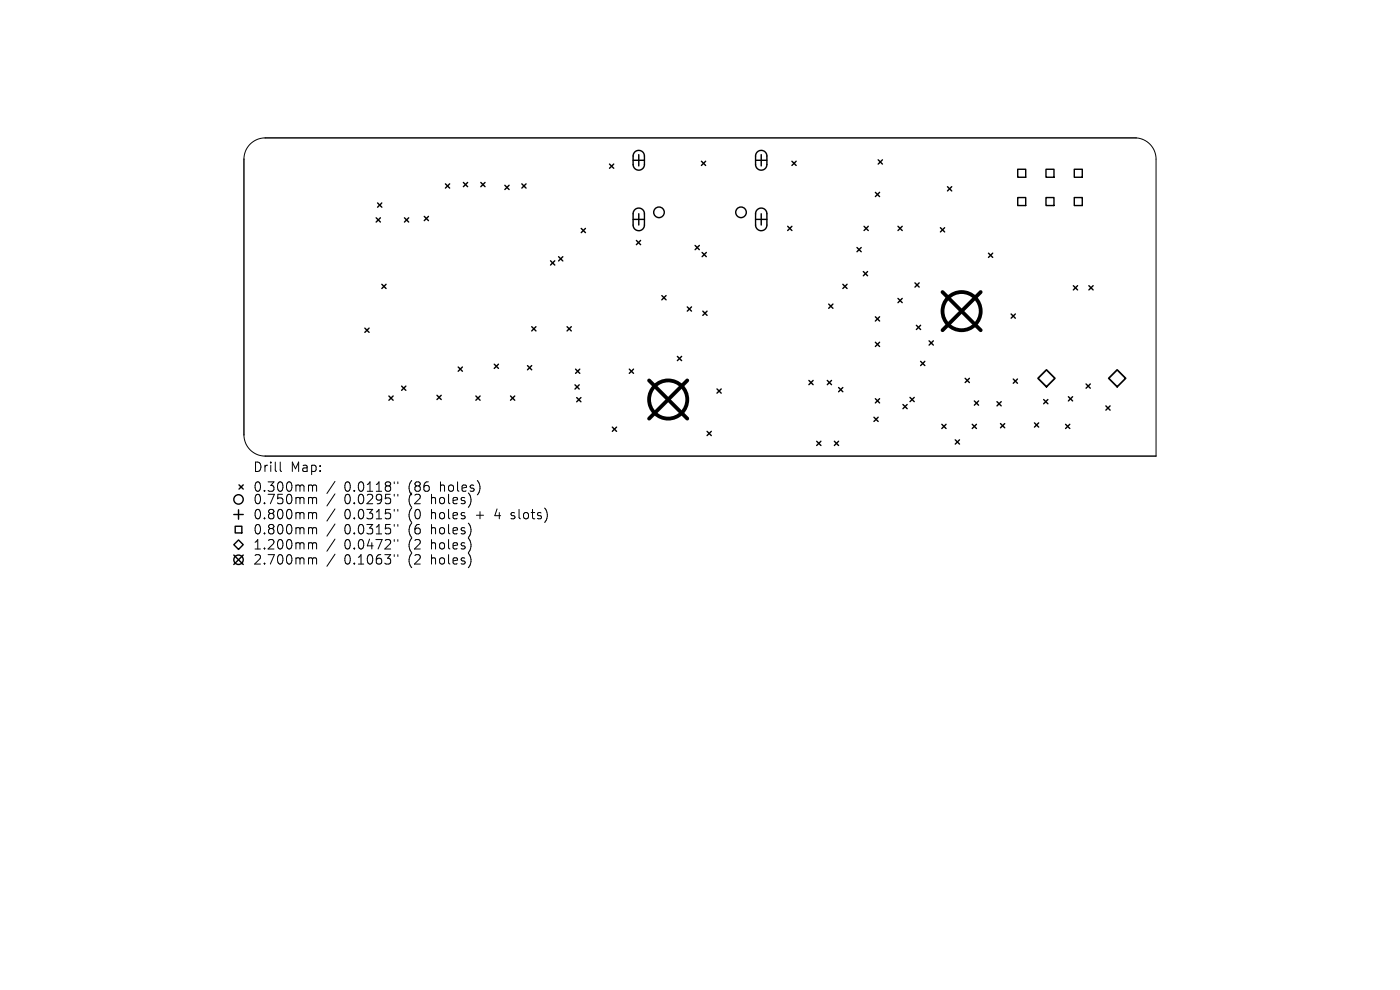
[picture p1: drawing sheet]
<svg xmlns="http://www.w3.org/2000/svg" width="297mm" height="210mm" viewBox="0 0 297 210" stroke-linecap="round" stroke-linejoin="round" font-family="sans-serif">
<defs><g id="words">
<g font-size="2.8">
<text x="53.6" y="100.4">Drill</text>
<text x="61.6" y="100.4">Map:</text>
<text x="53.6" y="104.6">0.300mm</text>
<text x="53.6" y="107.2">0.750mm</text>
<text x="73" y="104.6">0.0118&quot;</text>
<text x="73" y="107.2">0.0295&quot;</text>
<text x="86.8" y="104.6">(86</text>
<text x="86.8" y="107.2">(2</text>
<text x="91.7" y="107.2">holes)</text>
<text x="93.6" y="104.6">holes)</text>
<text x="53.6" y="110.4">0.800mm</text>
<text x="53.6" y="113.6">0.800mm</text>
<text x="73" y="110.4">0.0315&quot;</text>
<text x="73" y="113.6">0.0315&quot;</text>
<text x="86.8" y="110.4">(0</text>
<text x="86.8" y="113.6">(6</text>
<text x="91.7" y="110.4">holes</text>
<text x="91.7" y="113.6">holes)</text>
<text x="101.5" y="110.4">+</text>
<text x="105.7" y="110.4">4</text>
<text x="109.3" y="110.4">slots)</text>
<text x="53.6" y="116.8">1.200mm</text>
<text x="73" y="116.8">0.0472&quot;</text>
<text x="86.8" y="116.8">(2</text>
<text x="91.7" y="116.8">holes)</text>
<text x="53.6" y="120">2.700mm</text>
<text x="73" y="120">0.1063&quot;</text>
<text x="86.8" y="120">(2</text>
<text x="91.7" y="120">holes)</text>
</g>
</g></defs>
<g fill="none" stroke="#000" stroke-width=".3">
<path d="M51.8 33.8v58.5M56.3 29.3h184.7M94.5 39l.9 .9M95.4 39l-.9 .9M98.3 38.7l.9 .9M99.2 38.7l-.9 .9M102 38.7l.9 .9M102.9 38.7l-.9 .9M107.1 39.3l.9 .9M108 39.3l-.9 .9M110.7 39l.9 .9M111.6 39l-.9 .9"/>
<path d="M129.3 34.8l.9 .9M130.2 34.8l-.9 .9M134.3 34h2.4M134.7 32.3a1.2 1.2 0 0 1 1.3-.3 1.2 1.2 0 0 1 .7 1.1v1.8a1.2 1.2 0 0 1-1.2 1.2 1.2 1.2 0 0 1-1.2-1.2v-2zM135.5 32.8v2.4M148.8 34.2l.9 .9M149.7 34.2l-.9 .9M160.3 34h2.4M160.6 32.3a1.2 1.2 0 0 1 1.4-.3 1.2 1.2 0 0 1 .7 1.1v1.8a1.2 1.2 0 0 1-1.2 1.2 1.2 1.2 0 0 1-1.2-1.2v-2zM161.5 32.8v2.4M168 34.2l.9 .9M168.9 34.2l-.9 .9"/>
<path d="M186.3 33.9l.9 .9M187.2 33.9l-.9 .9M201 39.6l.9 .9M201.9 39.6l-.9 .9M215.9 35.9h1.7v1.7h-1.7zM221.9 35.9h1.7v1.7h-1.7zM227.9 35.9h1.7v1.7h-1.7zM79.8 46.2l.9 .9M80.1 43.1l.9 .9M80.7 46.2l-.9 .9M81 43.1l-.9 .9M85.8 46.2l.9 .9"/>
<path d="M86.7 46.2l-.9 .9M90 45.9l.9 .9M90.9 45.9l-.9 .9M116.8 55.3l.9 .9M117.7 55.3l-.9 .9M118.5 54.5l.9 .9M119.4 54.5l-.9 .9M123.3 48.5l.9 .9M124.2 48.5l-.9 .9M134.3 46.5h2.4M134.7 44.5a1.2 1.2 0 0 1 1.3-.3 1.2 1.2 0 0 1 .7 1.1v2.4a1.2 1.2 0 0 1-1.2 1.2 1.2 1.2 0 0 1-1.2-1.2v-2.5zM135 51l.9 .9"/>
<path d="M135.5 45.3v2.4M135.9 51l-.9 .9M147.5 52.1l.9 .9M148.4 52.1l-.9 .9M148.9 53.6l.9 .9M149.8 53.6l-.9 .9M160.3 46.5h2.4M160.6 44.5a1.2 1.2 0 0 1 1.4-.3 1.2 1.2 0 0 1 .7 1.1v2.4a1.2 1.2 0 0 1-1.2 1.2 1.2 1.2 0 0 1-1.2-1.2v-2.5zM161.5 45.3v2.4M167.1 48l.9 .9M168 48l-.9 .9M181.8 52.5l.9 .9"/>
<path d="M182.7 52.5l-.9 .9M183.2 57.6l.9 .9M183.3 48l.9 .9M184.1 57.6l-.9 .9M184.2 48l-.9 .9M185.7 40.8l.9 .9M186.6 40.8l-.9 .9M190.5 48l.9 .9M191.4 48l-.9 .9M199.5 48.3l.9 .9M200.4 48.3l-.9 .9M209.7 53.7l.9 .9"/>
<path d="M210.6 53.7l-.9 .9M215.9 41.9h1.7v1.7h-1.7zM221.9 41.9h1.7v1.7h-1.7zM227.9 41.9h1.7v1.7h-1.7zM77.4 69.6l.9 .9M78.3 69.6l-.9 .9M81 60.3l.9 .9M81.9 60.3l-.9 .9M97.2 77.9l.9 .9M98.1 77.9l-.9 .9M104.9 77.3l.9 .9M105.8 77.3l-.9 .9"/>
<path d="M111.9 77.6l.9 .9M112.8 77.6l-.9 .9M112.8 69.3l.9 .9M113.7 69.3l-.9 .9M120.3 69.3l.9 .9M121.2 69.3l-.9 .9M122.1 78.3l.9 .9M123 78.3l-.9 .9M133.5 78.3l.9 .9M134.4 78.3l-.9 .9M140.4 62.7l.9 .9M141.3 62.7l-.9 .9"/>
<path d="M143.7 75.6l.9 .9M144.6 75.6l-.9 .9M145.8 65.1l.9 .9M146.7 65.1l-.9 .9M149.1 66l.9 .9M150 66l-.9 .9M175.8 64.5l.9 .9M176.7 64.5l-.9 .9M178.8 60.3l.9 .9M179.7 60.3l-.9 .9M185.7 67.2l.9 .9M185.7 72.6l.9 .9"/>
<path d="M186.6 67.2l-.9 .9M186.6 72.6l-.9 .9M190.5 63.3l.9 .9M191.4 63.3l-.9 .9M194.1 60l.9 .9M194.4 69l.9 .9M195 60l-.9 .9M195.3 69l-.9 .9M195.3 76.7l.9 .9M196.2 76.7l-.9 .9M197.1 72.3l.9 .9M198 72.3l-.9 .9"/>
<path d="M214.5 66.6l.9 .9M215.4 66.6l-.9 .9M227.7 60.6l.9 .9M228.6 60.6l-.9 .9M231 60.6l.9 .9M231.9 60.6l-.9 .9M56.3 96.8h189M82.5 84l.9 .9M83.4 84l-.9 .9M85.2 81.9l.9 .9M86.1 81.9l-.9 .9M92.7 83.9l.9 .9"/>
<path d="M93.6 83.9l-.9 .9M101 84l.9 .9M101.9 84l-.9 .9M108.3 84l.9 .9M109.2 84l-.9 .9M122 81.6l.9 .9M122.3 84.3l.9 .9M122.9 81.6l-.9 .9M123.2 84.3l-.9 .9M129.9 90.6l.9 .9M130.8 90.6l-.9 .9M150 91.5l.9 .9"/>
<path d="M150.9 91.5l-.9 .9M152.1 82.5l.9 .9M153 82.5l-.9 .9M171.6 80.7l.9 .9M172.5 80.7l-.9 .9M173.3 93.6l.9 .9M174.2 93.6l-.9 .9M175.5 80.7l.9 .9M176.4 80.7l-.9 .9M177 93.6l.9 .9M177.9 93.6l-.9 .9M177.9 82.2l.9 .9"/>
<path d="M178.8 82.2l-.9 .9M185.4 88.5l.9 .9M185.7 84.6l.9 .9M186.3 88.5l-.9 .9M186.6 84.6l-.9 .9M191.6 85.8l.9 .9M192.5 85.8l-.9 .9M193.1 84.3l.9 .9M194 84.3l-.9 .9M199.8 90l.9 .9M200.7 90l-.9 .9M202.7 93.3l.9 .9"/>
<path d="M203.6 93.3l-.9 .9M204.8 80.3l.9 .9M205.7 80.3l-.9 .9M206.3 90l.9 .9M206.7 85.1l.9 .9M207.2 90l-.9 .9M207.6 85.1l-.9 .9M211.5 85.2l.9 .9M212.3 89.9l.9 .9M212.4 85.2l-.9 .9M213.2 89.9l-.9 .9M215 80.4l.9 .9"/>
<path d="M215.9 80.4l-.9 .9M219.5 89.7l.9 .9M220.4 89.7l-.9 .9M221.4 84.8l.9 .9M222.3 84.8l-.9 .9M226.1 90l.9 .9M226.7 84.2l.9 .9M227 90l-.9 .9M227.6 84.2l-.9 .9M230.4 81.5l.9 .9M231.3 81.5l-.9 .9M234.6 86.1l.9 .9"/>
<path d="M235.5 86.1l-.9 .9M49.6 115.5l1-1 1 1-1 1zM49.6 109.1h2M49.6 117.7l2 2M49.9 111.6h1.4v1.4h-1.4zM50.6 108.1v2M50.7 102.9l.9 .9M51.6 102.9l-.9 .9M51.6 117.7l-2 2"/>
<circle cx="139.8" cy="45" r="1.13"/>
<circle cx="157.2" cy="45" r="1.13"/>
<circle cx="50.6" cy="118.7" r="1"/>
<circle cx="50.6" cy="105.9" r="1"/>
</g>
<g fill="none" stroke="#000" stroke-width=".21">
<path d="M56.3 29.3a4.5 4.5 0 0 0-4.5 4.5M241 29.3a4.5 4.5 0 0 1 4.3 4.5v63M51.8 92.3a4.5 4.5 0 0 0 4.5 4.5M59.4 98v1.7l.3 .3M65.7 102.9h.3l.3 .3M65.7 105.5l.5 .1 .1 .2M65.7 108.7h.3l.3 .3M65.7 111.9h.3l.3 .3M65.7 115.1h.3l.3 .3M65.7 118.3h.3l.3 .3M66.3 103.2l.3-.3 .5 .1 .1 1.2M66.3 103.2v1"/>
<path d="M66.3 105.8v1.1M66.3 109v1.1M66.3 112.2v1.1M66.3 115.4v1.1M66.3 118.6v1.1M66.3 105.8l.3-.3 .5 .1 .1 1.3M66.3 109l.3-.3 .5 .1 .1 1.3M66.3 112.2l.3-.3 .5 .1 .1 1.3M66.3 115.4l.3-.3 .5 .1 .1 1.3M66.3 118.6l.3-.3 .5 .1 .1 1.3M71.1 102.1l-1.7 2.6M71.1 104.8l-1.7 2.5"/>
<path d="M71.1 108l-1.7 2.5M71.1 111.2l-1.7 2.5M71.1 114.4l-1.7 2.5M71.1 117.6l-1.7 2.5M83.6 102.2v.4M83.6 104.9v.3M83.6 108.1v.3M83.6 111.3v.3M83.6 114.5v.3M83.6 117.7v.3M84.4 102.2v.4M84.4 104.9v.3"/>
<path d="M84.4 108.1v.3M84.4 111.3v.3M84.4 114.5v.3M84.4 117.7v.3M108.4 110l.2 .1M108.5 108.8v.5"/>
</g>
<path d="M220.2 80.3l1.8-1.8 1.8 1.8-1.8 1.8zM235.2 80.3l1.8-1.8 1.8 1.8-1.8 1.8z" fill="none" stroke="#000" stroke-width=".36"/>
<g fill="none" stroke="#000" stroke-width=".81">
<path d="M200 62l8.1 8.1M208.1 62l-8.1 8.1M137.7 80.7l8.1 8.1M145.8 80.7l-8.1 8.1"/>
<circle cx="204" cy="66" r="4"/>
<circle cx="141.8" cy="84.8" r="4"/>
</g>
<use href="#words"/>
</svg>
